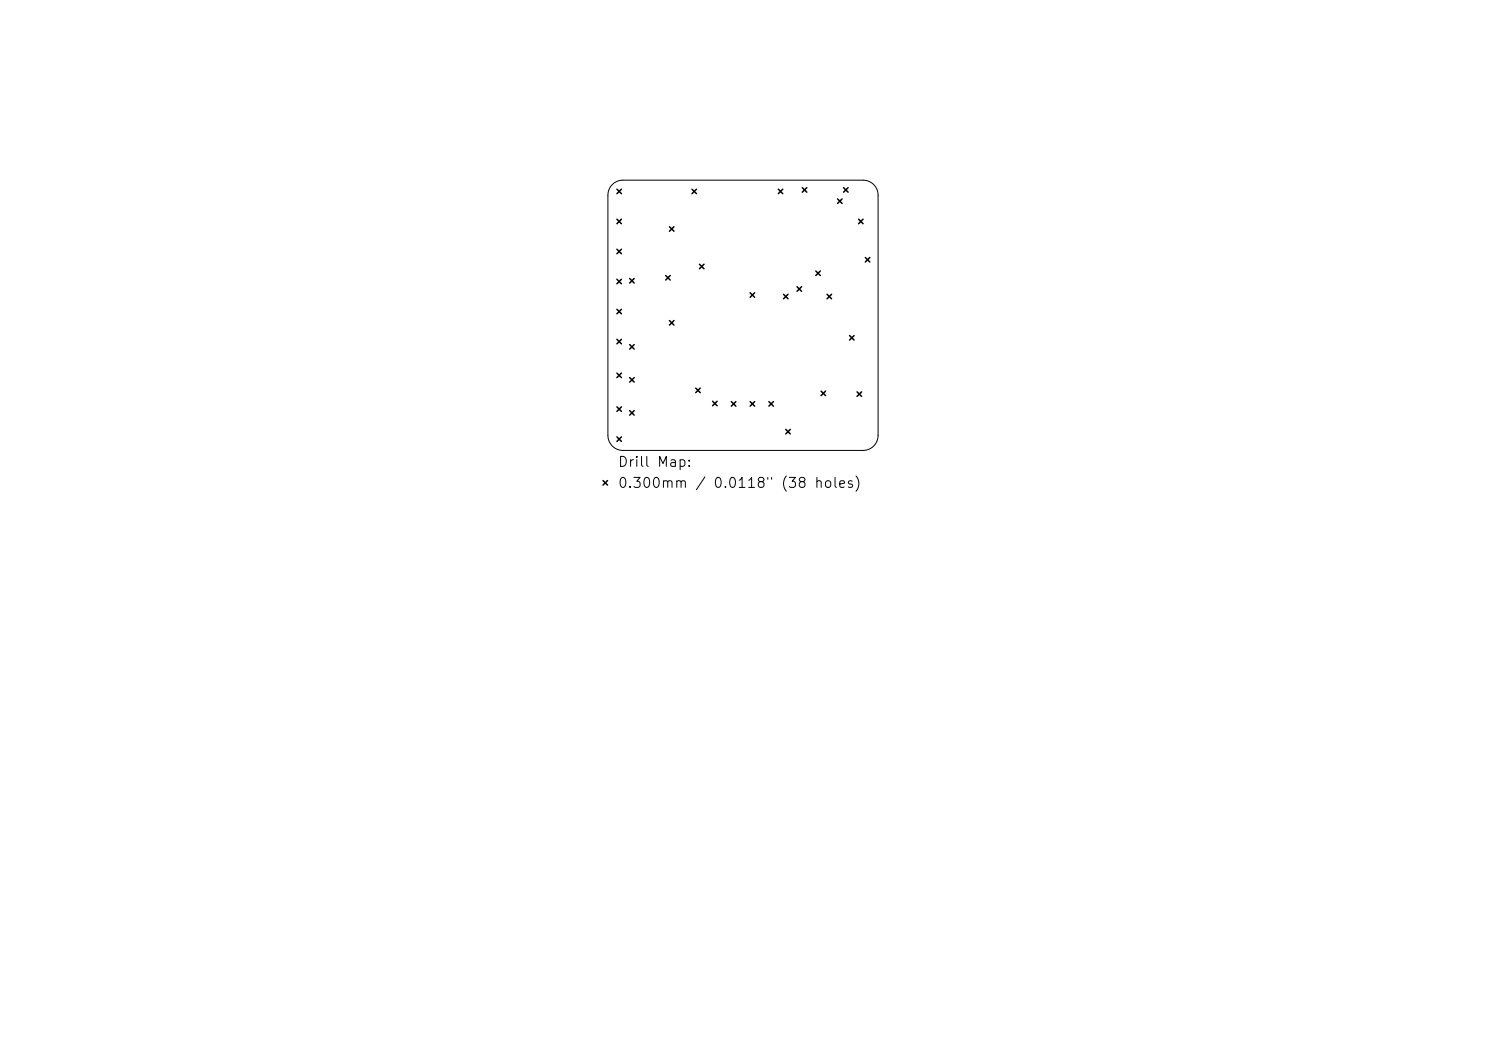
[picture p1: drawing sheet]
<svg xmlns="http://www.w3.org/2000/svg" width="297mm" height="210mm" viewBox="0 0 297 210" stroke-linecap="round" stroke-linejoin="round" font-family="sans-serif">
<defs><g id="words">
<g font-size="2">
<text x="123.4" y="93.8">Drill Map:</text>
<text x="123.4" y="98">0.300mm / 0.0118&quot; (38 holes)</text>
</g>
</g></defs>
<path d="M122.4 36.9a3 3 0 0 1 2.1-.9h48a3 3 0 0 1 3 3v48a3 3 0 0 1-3 3h-48a3 3 0 0 1-3-3v-48a3 3 0 0 1 .9-2.1z" fill="none" stroke="#000" stroke-width=".2"/>
<g fill="none" stroke="#000" stroke-width=".3">
<path d="M123.3 37.8l.9 .9M124.2 37.8l-.9 .9M138.3 37.8l.9 .9M139.2 37.8l-.9 .9M155.6 37.8l.9 .9M156.5 37.8l-.9 .9M160.4 37.5l.9 .9M161.3 37.5l-.9 .9M167.4 39.8l.9 .9M168.3 39.8l-.9 .9M168.6 37.5l.9 .9M169.5 37.5l-.9 .9"/>
<path d="M123.3 43.8l.9 .9M123.3 49.8l.9 .9M123.3 55.8l.9 .9M124.2 43.8l-.9 .9M124.2 49.8l-.9 .9M124.2 55.8l-.9 .9M125.9 55.7l.9 .9M126.8 55.7l-.9 .9M133.1 55.1l.9 .9M133.8 45.3l.9 .9M134 55.1l-.9 .9M134.7 45.3l-.9 .9"/>
<path d="M139.8 52.8l.9 .9M140.7 52.8l-.9 .9M149.9 58.5l.9 .9M150.8 58.5l-.9 .9M156.6 58.8l.9 .9M157.5 58.8l-.9 .9M159.3 57.3l.9 .9M160.2 57.3l-.9 .9M163.1 54.2l.9 .9M164 54.2l-.9 .9M165.3 58.8l.9 .9M166.2 58.8l-.9 .9"/>
<path d="M171.6 43.8l.9 .9M172.5 43.8l-.9 .9M173 51.5l.9 .9M173.9 51.5l-.9 .9M123.3 61.8l.9 .9M123.3 67.8l.9 .9M123.3 74.6l.9 .9M124.2 61.8l-.9 .9M124.2 67.8l-.9 .9M124.2 74.6l-.9 .9M125.9 68.9l.9 .9M125.9 75.5l.9 .9"/>
<path d="M126.8 68.9l-.9 .9M126.8 75.5l-.9 .9M133.8 64.1l.9 .9M134.7 64.1l-.9 .9M139.1 77.6l.9 .9M140 77.6l-.9 .9M164.1 78.2l.9 .9M165 78.2l-.9 .9M169.8 67.1l.9 .9M170.7 67.1l-.9 .9M171.3 78.3l.9 .9M172.2 78.3l-.9 .9"/>
<path d="M120.5 96l.9 .9M121.4 96l-.9 .9M123.3 81.3l.9 .9M123.3 87.3l.9 .9M124.2 81.3l-.9 .9M124.2 87.3l-.9 .9M125.9 82.1l.9 .9M126.8 82.1l-.9 .9M142.4 80.2l.9 .9M143.3 80.2l-.9 .9M146.2 80.3l.9 .9M147.1 80.3l-.9 .9"/>
<path d="M149.9 80.3l.9 .9M150.8 80.3l-.9 .9M153.7 80.3l.9 .9M154.6 80.3l-.9 .9M157.1 85.8l.9 .9M158 85.8l-.9 .9"/>
</g>
<use href="#words"/>
</svg>
